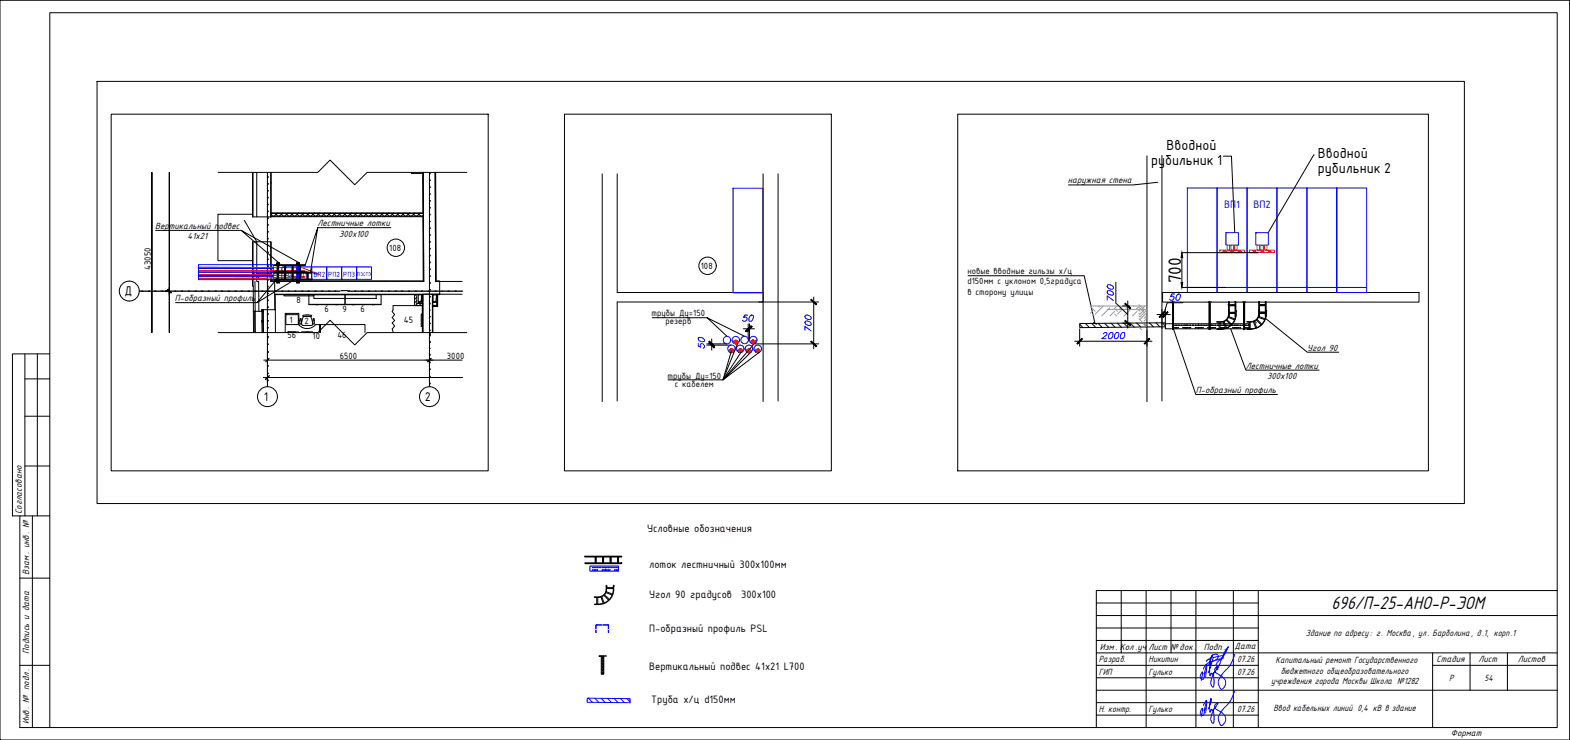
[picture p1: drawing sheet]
<svg xmlns="http://www.w3.org/2000/svg" width="630mm" height="297mm" viewBox="0 0 630 297" stroke-linecap="round" stroke-linejoin="round" font-family="sans-serif">
<defs><g id="words">
<text font-size="8" x="534.3" y="244.5">696/П-25-АНО-Р-ЭОМ</text>
<text font-size="7" x="474" y="113.7" transform="rotate(-90 474 113.7)">700</text>
<g font-size="5.6">
<text x="468.2" y="60.2">Вводной</text>
<text x="528.9" y="63.4">Вводной</text>
<text x="461.9" y="66.2">рубильник 1</text>
<text x="528.9" y="69.4">рубильник 2</text>
</g>
<g font-size="4.9">
<text x="49.9" y="118.4">Д</text>
<text x="105.8" y="160.9">1</text>
<text x="170.5" y="160.9">2</text>
</g>
<g font-size="4.7" fill="#00f">
<text x="491.3" y="83.3">ВП1</text>
<text x="503" y="83.3">ВП2</text>
</g>
<g font-size="4.7">
<text x="259.7" y="213.7">Условные обозначения</text>
<text x="260.5" y="228.1">лоток лестничный 300х100мм</text>
<text x="260.5" y="239.8">Угол 90 градусов</text>
<text x="297.4" y="239.8">300х100</text>
<text x="260.5" y="253.8">П-образный профиль PSL</text>
<text x="260.5" y="269.1">Вертикальный подвес 41х21 L700</text>
<text x="261.4" y="282.2">Труба х/ц d150мм</text>
</g>
<g font-size="4">
<text x="428.5" y="73.5">наружная стена</text>
<text x="62.2" y="92">Вертикальный подвес</text>
<text x="127.5" y="90.9">Лестничные лотки</text>
<text x="136.1" y="95.1">300х100</text>
<text x="75.2" y="96.1">41х21</text>
<text x="70.2" y="120.7">П-образный профиль</text>
<text x="524.6" y="140.9">Угол 90</text>
<text x="500" y="148.1">Лестничные лотки</text>
<text x="508.6" y="152.3">300х100</text>
<text x="479.8" y="157.6">П-образный профиль</text>
<text x="8.7" y="206.3" transform="rotate(-90 8.7 206.3)">Согласовано</text>
<text x="11.7" y="230.8" transform="rotate(-90 11.7 230.8)">Взам. инв . №</text>
<text x="524.1" y="255.4">Здание по адресу: г. Москва , ул. Барболина, д.1, корп.1</text>
<text x="11.7" y="262.4" transform="rotate(-90 11.7 262.4)">Подпись и дата</text>
<text x="441.4" y="260.8">Изм . Кол .уч</text>
<text x="460.9" y="260.8">Лист № док .</text>
<text x="483.1" y="260.8">Подп.</text>
<text x="495.4" y="260.6">Дата</text>
<text x="440.9" y="265.8">Разраб.</text>
<text x="461" y="265.8">Никитин</text>
<text x="496.4" y="265.8">07.26</text>
<text x="511.9" y="266.3">Капитальный ремонт Государственного</text>
<text x="576.5" y="265.8">Стадия</text>
<text x="593.3" y="265.8">Лист</text>
<text x="609.1" y="265.8">Листов</text>
<text x="440.9" y="270.8">ГИП</text>
<text x="461" y="270.8">Гулько</text>
<text x="496.4" y="270.8">07.26</text>
<text x="510.1" y="274.6">учреждения города Москвы Школа №1282</text>
<text x="514" y="270.5">бюджетного общеобразовательного</text>
<text x="581.5" y="273.3">Р</text>
<text x="595.8" y="273.3">54</text>
<text x="440.9" y="285.8">Н. контр.</text>
<text x="461" y="285.8">Гулько</text>
<text x="496.4" y="285.8">07.26</text>
<text x="511" y="285.6">Ввод кабельных линий 0,4 кВ в здание</text>
<text x="11.7" y="290.6" transform="rotate(-90 11.7 290.6)">Инв. № подл.</text>
<text x="582.3" y="295.4">Формат</text>
</g>
<g font-size="3.9">
<text x="388.2" y="109.9">новые вводные гильзы х/ц</text>
<text x="388.2" y="114.1">d150мм с уклоном 0,5градуса</text>
<text x="388.2" y="118.3">в сторону улицы</text>
<text x="261.5" y="126.8">трубы Ду=150</text>
<text x="267.1" y="130.1">резерв</text>
<text x="267.9" y="152">трубы Ду=150</text>
<text x="270.8" y="155.3">с кабелем</text>
</g>
<g font-size="3.5">
<text x="156.2" y="100.6">108</text>
<text x="281.3" y="107.8">108</text>
<text x="60.5" y="108.4" transform="rotate(-90 60.5 108.4)">43050</text>
<text x="119" y="121.4">8</text>
<text x="130.2" y="125.2">6</text>
<text x="137.5" y="125.2">9</text>
<text x="144.7" y="125.2">6</text>
<text x="116.2" y="129.6">1</text>
<text x="122.2" y="129.9">2</text>
<text x="162" y="129.7">45</text>
<text x="115.4" y="135.7">56</text>
<text x="125.4" y="136.1">10</text>
<text x="135.4" y="135.6">46</text>
<text x="136.4" y="144.1">6500</text>
<text x="179.4" y="144.2">3000</text>
</g>
<g font-size="3.3" fill="#00f">
<text x="113.8" y="111.1">РП1</text>
<text x="119.8" y="111.1">ВП1</text>
<text x="125.8" y="111.1">ВП2</text>
<text x="131.7" y="111">РП2</text>
<text x="137.8" y="111.2">РП3</text>
</g>
<text font-size="2.3" fill="#00f" x="143.3" y="110.9">ПЭСПЗ</text>
</g></defs>
<!-- layer: PDF _A-HATCH-WALL -->
<g fill="#f00" stroke="#f00" stroke-width=".4">
<path d="M491.3 100.8h.4z"/>
<path d="M491.4 101h.3z"/>
<path d="M494.4 100.7h.2z"/>
<path d="M494.3 101l.3 .1z"/>
<path d="M494.4 101.1h.2z"/>
<path d="M497.4 100.7h.2z"/>
<path d="M503.4 100.7h.2z"/>
<path d="M503.3 101h.4z"/>
<path d="M503.3 101.1h.3z"/>
<path d="M506.3 100.8h.3z"/>
<path d="M506.3 101h.4z"/>
<path d="M506.3 101h.3z"/>
<path d="M506.4 101.1h.2z"/>
<path d="M509.4 100.7h.2z"/>
<path d="M509.3 100.9h.4z"/>
<path d="M509.3 101h.4z"/>
<path d="M509.4 101.1h.2z"/>
<path d="M303.9 141.5l.2 .1z"/>
<path d="M303.9 141.5h.3z"/>
<path d="M300.4 141.5l.2 .1z"/>
<path d="M300.4 141.5h.3z"/>
<path d="M296.9 141.5h.3z"/>
<path d="M293.3 141.5h.4z"/>
<path d="M302.1 138h.2z"/>
<path d="M302.1 138h.3z"/>
<path d="M295.1 138h.4z"/>
<path d="M491.4 100.7h.2zM491.4 100.7l.3 .1zM491.4 100.7l.3 .1zM491.4 100.8h.3zM491.4 100.8h.3zM491.3 100.8h.4z"/>
<path d="M491.3 100.8l.4 .1zM491.3 100.8l.4 .1zM491.3 100.9h.4zM491.3 100.9h.4z"/>
<path d="M491.3 100.9l.4 .1zM491.3 100.9l.4 .1zM491.3 101h.4zM491.3 101h.4zM491.4 101h.3z"/>
<path d="M491.4 101l.2 .1zM491.4 101h.3z"/>
<path d="M491.4 101l.2 .1zM491.4 101l.2 .1z"/>
<path d="M494.4 100.7h.2zM494.4 100.7h.2zM494.4 100.7h.2z"/>
<path d="M494.4 100.7l.2 .1zM494.4 100.7l.2 .1zM494.3 100.8h.3z"/>
<path d="M494.3 100.8h.4zM494.3 100.8h.4z"/>
<path d="M494.3 100.8h.4zM494.3 100.8h.4zM494.3 100.8h.4zM494.3 100.8l.4 .1z"/>
<path d="M494.3 100.8l.4 .1zM494.3 100.9h.4zM494.3 100.9h.4zM494.3 100.9h.4zM494.3 100.9h.4zM494.3 100.9h.4zM494.3 100.9l.4 .1z"/>
<path d="M494.3 100.9l.4 .1zM494.3 101h.4zM494.3 101h.4z"/>
<path d="M494.3 101h.4zM494.3 101h.4zM494.3 101h.4zM494.3 101h.4zM494.3 101h.3zM494.3 101h.3zM494.3 101l.3 .1z"/>
<path d="M494.4 101.1h.2zM494.4 101.1h.2zM494.4 101.1h.2zM494.4 101.1h.2z"/>
<path d="M497.4 100.7h.2zM497.4 100.7h.2z"/>
<path d="M497.3 100.7h.3zM497.3 100.7l.3 .1zM497.3 100.7l.3 .1zM497.3 100.8h.3z"/>
<path d="M497.3 100.8h.4zM497.3 100.8h.4z"/>
<path d="M497.3 100.8h.4zM497.3 100.8h.4zM497.3 100.8h.4zM497.3 100.8l.4 .1z"/>
<path d="M497.3 100.8l.4 .1zM497.3 100.9h.4zM497.3 100.9h.4zM497.3 100.9h.4zM497.3 100.9h.4zM497.3 100.9h.4zM497.3 100.9l.4 .1z"/>
<path d="M497.3 100.9l.4 .1zM497.3 101h.4zM497.3 101h.4z"/>
<path d="M497.3 101h.4zM497.3 101h.4zM497.3 101h.4zM497.3 101h.4zM497.3 101h.3zM497.3 101h.3zM497.3 101l.3 .1z"/>
<path d="M497.3 101l.3 .1zM497.3 101.1h.3zM497.3 101.1h.3zM497.4 101.1h.2zM497.4 101.1h.2z"/>
<path d="M503.3 100.7h.3zM503.4 100.7h.2zM503.4 100.7h.2zM503.4 100.7h.2z"/>
<path d="M503.3 100.7l.3 .1zM503.3 100.7l.3 .1zM503.3 100.8h.3zM503.3 100.8h.3zM503.3 100.8h.3zM503.3 100.8h.3z"/>
<path d="M503.3 100.8h.4zM503.3 100.8h.4z"/>
<path d="M503.3 100.8l.4 .1zM503.3 100.8l.4 .1zM503.3 100.9h.4zM503.3 100.9h.4zM503.3 100.9h.4zM503.3 100.9h.4zM503.3 100.9h.4zM503.3 100.9l.4 .1z"/>
<path d="M503.3 100.9l.4 .1zM503.3 101h.4zM503.3 101h.4z"/>
<path d="M503.3 101h.3zM503.3 101h.3z"/>
<path d="M503.3 101h.3zM503.3 101h.4z"/>
<path d="M503.3 101h.3zM503.3 101h.3zM503.3 101h.3z"/>
<path d="M503.3 101l.3 .1zM503.3 101.1h.3z"/>
<path d="M503.4 101.1h.2zM503.4 101.1h.2z"/>
<path d="M506.4 100.7h.2zM506.4 100.7h.2z"/>
<path d="M506.3 100.7h.3zM506.3 100.7h.3zM506.3 100.7l.3 .1z"/>
<path d="M506.3 100.7l.3 .1zM506.3 100.8h.3z"/>
<path d="M506.3 100.8h.3zM506.3 100.8h.3z"/>
<path d="M506.3 100.8h.4zM506.3 100.8h.4z"/>
<path d="M506.3 100.8l.4 .1zM506.3 100.8l.4 .1zM506.3 100.9h.4zM506.3 100.9h.4zM506.3 100.9h.4zM506.3 100.9h.4zM506.3 100.9h.4zM506.3 100.9l.4 .1z"/>
<path d="M506.3 100.9l.4 .1zM506.3 101h.4zM506.3 101h.4z"/>
<path d="M506.3 101h.3zM506.3 101h.3z"/>
<path d="M506.3 101h.3zM506.3 101h.4z"/>
<path d="M506.3 101h.3zM506.3 101h.3z"/>
<path d="M506.3 101h.3zM506.3 101l.3 .1zM506.3 101.1h.3zM506.3 101.1h.3z"/>
<path d="M509.4 100.7h.2zM509.4 100.7h.2zM509.4 100.7l.2 .1z"/>
<path d="M509.4 100.7l.2 .1zM509.4 100.8h.3zM509.3 100.8h.4zM509.3 100.8h.4zM509.3 100.8h.4z"/>
<path d="M509.3 100.8h.4zM509.3 100.8h.4zM509.3 100.8l.4 .1z"/>
<path d="M509.3 100.8l.4 .1zM509.3 100.9h.4z"/>
<path d="M509.3 100.9h.4zM509.3 100.9h.4z"/>
<path d="M509.3 100.9h.4zM509.3 100.9h.4zM509.3 100.9l.4 .1z"/>
<path d="M509.3 100.9l.4 .1zM509.3 101h.4z"/>
<path d="M509.3 101h.4zM509.3 101h.4zM509.3 101h.4zM509.3 101h.4zM509.3 101h.4zM509.3 101h.4zM509.3 101h.4zM509.3 101h.3zM509.4 101l.2 .1zM509.4 101l.2 .1zM509.4 101.1h.2zM509.4 101.1h.2z"/>
<path d="M304 140.2h.2zM303.9 140.2h.3zM303.9 140.2h.4zM303.8 140.2h.5zM303.8 140.2h.5zM303.8 140.2h.5zM303.8 140.2l.6 .1zM303.7 140.3h.7zM303.7 140.3h.8zM303.7 140.3h.8zM303.7 140.3l.8 .1zM303.7 140.3l.8 .1zM303.6 140.4h.9zM303.6 140.4h.9zM303.6 140.4h1zM303.5 140.4h1.1zM303.5 140.4l1.1 .1zM303.5 140.4l1.1 .1zM303.5 140.5l1.2 .1zM303.5 140.5l1.2 .1zM303.4 140.6h1.3zM303.4 140.6h1.3zM303.4 140.6l1.3 .1zM303.4 140.6l1.3 .1zM303.4 140.7h1.4zM303.4 140.7h1.4zM303.4 140.7l1.4 .1zM303.4 140.7l1.4 .1zM303.4 140.8l1.4 .1zM303.4 140.8l1.4 .1zM303.4 140.9l1.4 .1zM303.4 140.9l1.4 .1zM303.4 141h1.4zM303.4 141h1.4zM303.4 141h1.4zM303.4 141l1.3 .1zM303.4 141.1h1.3zM303.4 141.1h1.3zM303.4 141.1h1.3zM303.4 141.1l1.3 .1zM303.4 141.2h1.3zM303.4 141.2l1.2 .1zM303.5 141.3h1.1zM303.5 141.3h1.1zM303.5 141.3h1.1zM303.5 141.3l1 .1zM303.6 141.4h.9zM303.6 141.4h.9zM303.6 141.4h.9zM303.6 141.4l.9 .1zM303.7 141.5h.8zM303.7 141.5h.7zM303.7 141.5h.7zM303.7 141.5h.6zM303.8 141.5h.5zM303.8 141.5h.5zM303.8 141.5h.5zM303.8 141.5h.4z"/>
<path d="M300.4 140.2h.3zM300.4 140.2h.3zM300.4 140.2h.3zM300.3 140.2h.4zM300.3 140.2h.5zM300.2 140.2h.6zM300.2 140.2l.7 .1zM300.1 140.3h.8zM300.1 140.3h.8zM300.1 140.3h.8zM300.1 140.3l.8 .1zM300.1 140.3l.8 .1zM300.1 140.4h.9zM300.1 140.4h.9zM300 140.4h1zM300 140.4h1zM300 140.4l1.1 .1zM299.9 140.5h1.2zM299.9 140.5l1.2 .1zM299.9 140.5l1.2 .1zM299.9 140.6h1.3zM299.9 140.6h1.3zM299.8 140.6l1.4 .1zM299.8 140.6l1.4 .1zM299.8 140.7h1.4zM299.8 140.7h1.4zM299.8 140.7l1.4 .1zM299.8 140.7l1.4 .1zM299.8 140.8l1.4 .1zM299.8 140.8l1.4 .1zM299.8 140.9l1.4 .1zM299.8 140.9l1.4 .1zM299.8 141h1.4zM299.8 141h1.4zM299.8 141h1.4zM299.8 141l1.4 .1zM299.8 141.1h1.4zM299.8 141.1h1.4zM299.8 141.1h1.4zM299.8 141.1l1.3 .1zM299.9 141.2h1.2zM299.9 141.2l1.2 .1zM299.9 141.3h1.2zM299.9 141.3h1.1zM300 141.3l1 .1zM300 141.3l1 .1zM300 141.4h1zM300 141.4h.9zM300.1 141.4h.8zM300.1 141.4l.8 .1zM300.1 141.5h.8zM300.1 141.5h.8zM300.1 141.5h.8zM300.1 141.5h.7zM300.2 141.5h.6zM300.2 141.5h.5zM300.3 141.5h.4zM300.3 141.5h.4z"/>
<path d="M296.9 140.1h.2zM296.9 140.1h.3zM296.9 140.1h.3zM296.9 140.1l.4 .1zM296.8 140.2h.5zM296.8 140.2h.5zM296.8 140.2h.5zM296.8 140.2h.6zM296.8 140.2h.6zM296.7 140.2h.7zM296.6 140.2h.8zM296.6 140.2l.9 .1zM296.6 140.2l.9 .1zM296.6 140.3h1zM296.6 140.3h1zM296.5 140.3l1.1 .1zM296.5 140.3l1.1 .1zM296.5 140.4h1.1zM296.5 140.4h1.1zM296.5 140.4l1.1 .1zM296.5 140.4l1.1 .1zM296.4 140.5h1.3zM296.4 140.5h1.3zM296.4 140.5l1.3 .1zM296.4 140.5l1.3 .1zM296.4 140.6l1.3 .1zM296.4 140.6l1.3 .1zM296.4 140.7h1.3zM296.4 140.7h1.3zM296.3 140.7l1.4 .1zM296.3 140.7l1.4 .1zM296.3 140.8l1.4 .1zM296.3 140.8l1.4 .1zM296.3 140.9h1.4zM296.3 140.9h1.4zM296.4 140.9l1.3 .1zM296.4 140.9l1.3 .1zM296.4 141h1.3zM296.4 141h1.3zM296.4 141h1.3zM296.4 141l1.2 .1zM296.4 141.1l1.2 .1zM296.4 141.1l1.2 .1zM296.5 141.2h1.1zM296.5 141.2h1.1zM296.5 141.2h1.1zM296.5 141.2l1.1 .1zM296.5 141.3h1.1zM296.5 141.3h1zM296.6 141.3h.9zM296.6 141.3l.8 .1zM296.6 141.4h.8zM296.6 141.4h.8zM296.7 141.4h.7zM296.7 141.4h.6zM296.8 141.4h.5zM296.8 141.4l.5 .1zM296.8 141.5h.5zM296.8 141.5h.4z"/>
<path d="M296.9 141.5h.2zM296.9 141.5h.2z"/>
<path d="M293.4 140.2h.2zM293.4 140.2h.3zM293.3 140.2h.4zM293.3 140.2h.4zM293.2 140.2h.5zM293.2 140.2h.6zM293.2 140.2h.6zM293.2 140.2h.6zM293.2 140.2h.6zM293.2 140.2l.7 .1zM293.1 140.3h.8zM293.1 140.3h.9zM293.1 140.3h.9zM293 140.3l1 .1zM293 140.3l1 .1zM293 140.4h1zM293 140.4h1zM292.9 140.4h1.2zM292.9 140.4h1.2zM292.9 140.4l1.2 .1zM292.9 140.4l1.2 .1zM292.9 140.5l1.2 .1zM292.9 140.5l1.2 .1zM292.9 140.6l1.3 .1zM292.9 140.6l1.3 .1zM292.8 140.7h1.4zM292.8 140.7h1.4zM292.8 140.7l1.4 .1zM292.8 140.7l1.4 .1zM292.8 140.8h1.4zM292.8 140.8h1.4zM292.8 140.8l1.4 .1zM292.8 140.8l1.4 .1zM292.8 140.9l1.4 .1zM292.8 140.9l1.4 .1zM292.8 141h1.4zM292.8 141h1.4zM292.8 141h1.4zM292.8 141l1.3 .1zM292.9 141.1h1.2zM292.9 141.1l1.2 .1zM292.9 141.2h1.2zM292.9 141.2h1.2zM292.9 141.2h1.2zM292.9 141.2l1.1 .1zM292.9 141.3h1.1zM292.9 141.3h1.1zM293 141.3h1zM293 141.3l1 .1zM293 141.4h1zM293 141.4h.9zM293.1 141.4h.8zM293.1 141.4l.7 .1zM293.2 141.5h.6zM293.2 141.5h.6zM293.2 141.5h.6zM293.2 141.5h.5zM293.2 141.5h.5zM293.2 141.5h.5z"/>
<path d="M293.3 141.5h.3zM293.4 141.5h.2z"/>
<path d="M302.1 136.6h.3zM302.1 136.6h.3zM302.1 136.6h.4zM302 136.6h.5zM302 136.6h.5zM302 136.6h.5zM302 136.6l.6 .1zM301.9 136.7h.7zM301.9 136.7h.7zM301.8 136.7h.8zM301.8 136.7l.9 .1zM301.8 136.7l.9 .1zM301.8 136.8h.9zM301.8 136.8h.9zM301.8 136.8h1zM301.7 136.8h1.1zM301.7 136.8l1.1 .1zM301.7 136.8l1.1 .1zM301.7 136.9l1.2 .1zM301.7 136.9l1.2 .1zM301.6 137h1.3zM301.6 137h1.3zM301.6 137l1.3 .1zM301.6 137l1.3 .1zM301.6 137.1h1.3zM301.6 137.1h1.3zM301.5 137.1l1.4 .1zM301.5 137.1l1.4 .1zM301.5 137.2l1.4 .1zM301.5 137.2l1.4 .1zM301.5 137.3l1.4 .1zM301.5 137.3l1.4 .1zM301.5 137.4h1.4zM301.5 137.4h1.4zM301.5 137.4h1.4zM301.5 137.4l1.4 .1zM301.6 137.5h1.3zM301.6 137.5h1.3zM301.6 137.5h1.3zM301.6 137.5l1.3 .1zM301.6 137.6h1.3zM301.6 137.6l1.2 .1zM301.7 137.7h1.1zM301.7 137.7h1.1zM301.7 137.7h1.1zM301.7 137.7l1 .1zM301.8 137.8h.9zM301.8 137.8h.9zM301.8 137.8h.9zM301.8 137.8l.8 .1zM301.8 137.9h.8zM301.8 137.9h.8zM301.9 137.9h.7zM301.9 137.9h.6zM302 137.9h.5zM302 137.9l.5 .1zM302 138h.5zM302 138h.4z"/>
<path d="M295.2 136.6h.2zM295.2 136.6h.3zM295.1 136.6h.4zM295.1 136.6l.4 .1zM295.1 136.7h.4zM295.1 136.7h.5zM295 136.7h.6zM295 136.7h.7zM294.9 136.7h.8zM294.9 136.7l.8 .1zM294.9 136.7l.8 .1zM294.9 136.8h.8zM294.9 136.8h.8zM294.9 136.8h.9zM294.9 136.8h.9zM294.8 136.8l1.1 .1zM294.8 136.8l1.1 .1zM294.8 136.9h1.1zM294.8 136.9h1.1zM294.7 136.9l1.2 .1zM294.7 136.9l1.2 .1zM294.7 137l1.3 .1zM294.7 137l1.3 .1zM294.6 137.1h1.4zM294.6 137.1h1.4zM294.6 137.1l1.4 .1zM294.6 137.1l1.4 .1zM294.6 137.2l1.4 .1zM294.6 137.2l1.4 .1zM294.6 137.3h1.4zM294.6 137.3h1.4zM294.6 137.3l1.4 .1zM294.6 137.3l1.4 .1zM294.6 137.4h1.4zM294.6 137.4h1.4zM294.6 137.4h1.4zM294.6 137.4l1.4 .1zM294.6 137.5l1.4 .1zM294.6 137.5l1.4 .1zM294.6 137.6h1.4zM294.6 137.6l1.3 .1zM294.7 137.7h1.2zM294.7 137.7h1.2zM294.7 137.7h1.2zM294.7 137.7h1.2zM294.8 137.7h1.1zM294.8 137.7l1 .1zM294.8 137.8h1zM294.8 137.8l.9 .1zM294.9 137.9h.8zM294.9 137.9h.8zM294.9 137.9h.8zM294.9 137.9h.8zM294.9 137.9h.8zM294.9 137.9l.7 .1zM295 138h.6zM295 138h.5zM295.1 138h.4zM295.1 138h.4z"/>
<path d="M295.1 138h.3zM295.2 138h.2z"/>
</g>
<path d="M474 113.4h.6l-.3 2zM474.3 101.4l.3 2h-.6z" fill="#000" stroke="#000" stroke-width=".4"/>
<path d="M103 69.2v17.9h5.6v-17.9M169.8 69.2l.3 43.8-61.5-.1v-15.8h-5.6M103 97.1v15.9h.8l.1 12h1.2M174.7 87l-.1-17.8 .2 43.8h1.6v5.1h-66.2l.1 6.2h-4.6M174.8 100v12.8M105.1 124.3h.1M169.7 133.5v-15.4h3.8v15.4" fill="none" stroke="#000" stroke-width=".4"/>
<path d="M108.8 85.7h61.1M108.8 86.7h61.1M108.6 109.8l-4.8 .1M110.2 113v5.1M175.5 118.3v4.6h-1.8" fill="none" stroke="#000" stroke-width=".4"/>
<path d="M98 88.4l5 8.7M176.4 113h9.1M176.4 118.1h9.1" fill="none" stroke="#000" stroke-width=".4"/>
<g fill="none" stroke="#000" stroke-width=".4">
<path d="M108.8 86.1l.6 .6M109.2 85.5l-.4 .3M110.5 85.7l1 1M111.3 85.5l-1.5 1.5M112.6 85.7l1.1 1M113.4 85.5l-1.5 1.5M114.8 85.7l1 1M115.6 85.5l-1.6 1.5M116.9 85.7l1 1M117.7 85.5l-1.5 1.5M119 85.7l1 1M119.8 85.5l-1.5 1.5"/>
<path d="M121.2 85.7l1 1M121.9 85.5l-1.5 1.5M123.3 85.7l1 1M124 85.5l-1.4 1.5M125.4 85.7l1 1M126.2 85.5l-1.5 1.5M127.5 85.7l1 1M128.3 85.5l-1.5 1.5M129.6 85.7l1 1M130.4 85.5l-1.5 1.5M131.8 85.7l1 1M132.5 85.5l-1.5 1.5"/>
<path d="M133.9 85.7l1 1M134.7 85.5l-1.6 1.5M136 85.7l1 1M136.8 85.5l-1.5 1.5M138.1 85.7l1 1M138.9 85.5l-1.5 1.5M140.3 85.7l1 1M141 85.5l-1.5 1.5M142.4 85.7l1 1M143.1 85.5l-1.5 1.5M144.5 85.7l1 1M145.2 85.5l-1.4 1.5"/>
<path d="M146.6 85.7l1 1M147.4 85.5l-1.5 1.5M148.8 85.7l.9 1M149.5 85.5l-1.5 1.5M150.9 85.7l.9 1M151.6 85.5l-1.5 1.5M153 85.7l1 1M153.8 85.5l-1.6 1.5M155.1 85.7l1 1M155.9 85.5l-1.6 1.5M157.2 85.7l1 1M158 85.5l-1.5 1.5"/>
<path d="M159.3 85.7l1.1 1M160.1 85.5l-1.5 1.5M161.5 85.7l1 1M162.2 85.5l-1.5 1.5M163.6 85.7l1 1M164.3 85.5l-1.4 1.5M165.7 85.7l1 1M166.5 85.5l-1.5 1.5M167.9 85.7l.9 1M168.6 85.5l-1.5 1.5M169.9 86.3l-.7 .7M166.9 118.3l-.5 .5"/>
<path d="M167.3 119.3l-.9 .9M175.6 118.7l-.1 .1M110.5 124.3v9.2M167.3 120.7l-.9 .9M167.6 121.8l-.9 .9M169 121.8l-.9 .9M175.6 120.8l-.1 .1M175.6 123h.1"/>
</g>
<g fill="none" stroke="#000" stroke-width=".4">
<path d="M101.3 69.2v17.8M101.6 69.2v17.9M108.8 69.2v4.3h-.2h.2v13.6h-.2M169.6 69.2l.1 16.2h.2M169.8 69.2l.1 16.3h-61.1M174.8 69.2l.2 43.6h-.2M101.3 87.1h1.7M101.6 97.1v17.8M103 97.1h-1.7v17.8M108.6 97.1h.2v15.7M169.7 87.1h.2l.2 25.9h-.3zM169.9 85.5v1.5h-61.1"/>
<path d="M174.7 87.1l.1 12.9M101.6 110.2h2.2v1.5h-2.5M101.6 109.9h.7M101.6 111.7h.7M101.6 114.9l.1 10.1h2.2M102.3 113l.1 12M103 109.8l.8 .1M108.6 109.8h.2M108.8 112.9v-.2l61 .1v.2M108.8 113h1.4M110.4 118.1l-.2 .2M166.4 118.3l-.1 4.4h3.2v-.9h-2.3l.1-3.5"/>
<path d="M169.7 118.1l-59.3 .2 .1 6h-.2M173.5 118.1l.2 15.4M173.7 118.1l2.7 .2zM174.8 113v-.2h1.6v.2M175.3 118.3h.3v4.7h-1.9v-.4h1.6zM102.2 125h.1M169.5 133.5v-15.2h.2v15.2"/>
</g>
<path d="M169.3 118.3l-.3 2.6-1.1 .4h1.4v-3h-1.4v3M173.7 121.4l1.2-.4 .4-2.7h-1.6v3.1h1.6" fill="none" stroke="#000" stroke-width=".4"/>
<path d="M101.3 86h-13.8v18.6h13.8M173.7 123h.1" fill="none" stroke="#000" stroke-width=".4"/>
<path d="M102.2 111.7h.1M101.7 125v8.5M102.2 133.5v-8.5h.2v8.5" fill="none" stroke="#000" stroke-width=".4"/>
<path d="M105.1 124.3h.6v.8h-.6zM105.1 124.5h.6M105.1 128.7h.6v.6l-.6 .1zM105.4 129.3l.1 4.2M105.4 125.1v3.6" fill="none" stroke="#000" stroke-width=".4"/>
<path d="M105.2 133.5l-.1-9.2h.6v9.2" fill="none" stroke="#000" stroke-width=".4"/>
<g fill="none" stroke="#000" stroke-width=".4">
<path d="M107.3 79.4h.1M107.3 79.2h.1M107.3 76.7h.1M107.3 76.4h.1M107.3 73.9h.1M107.3 73.7h.1M107.3 71.2h.1M107.3 70.9h.1M107.3 69.2v64.2M172.3 78h.1M172.3 77.8h.1M172.3 75.3h.1"/>
<path d="M172.3 75h.1M172.3 72.5h.1M172.3 72.2h.1M172.3 69.8h.1M172.3 69.5h.1M172.3 69.3v19.4M107.3 98.7h.1M107.3 98.4h.1M107.3 95.9h.1M107.3 95.7h.1M107.3 93.2h.1M107.3 92.9h.1"/>
<path d="M107.3 90.4h.1M107.3 90.2h.1M107.3 87.7h.1M107.3 87.4h.1M107.3 84.9h.1M107.3 84.7h.1M107.3 82.2h.1M107.3 81.9h.1M172.3 100h.1M172.3 99.7h.1M172.3 97.2h.1M172.3 97h.1"/>
<path d="M172.3 94.5h.1M172.3 94.2h.1M172.3 91.7h.1M172.3 91.5h.1M172.3 89h.1M172.3 88.8v.1M172.3 86.3h.1M172.3 86h.1M172.3 83.5h.1M172.3 83.3h.1M172.3 80.8h.1M172.3 80.5h.1"/>
<path d="M172.3 89v66.3M55.8 116.9h80.7M56.7 116.9h.1M57 116.9h.1M59.5 116.9h.1M59.7 116.9h.1M62 116.9h.1M62.2 116.9h.1M64.7 116.9h.1M65 116.9h.1M67.5 116.9h.1M67.7 116.9h.1"/>
<path d="M70 116.9h.1M70.2 116.9h.1M72.7 116.9h.1M73 116.9h.1M75.5 116.9h.1M75.7 116.9h.1M78.2 116.9h.1M78.5 116.9h.1M80.7 116.9h.1M81 116.9h.1M83.5 116.9h.1M83.7 116.9h.1"/>
<path d="M86.2 116.9h.1M86.5 116.9h.1M88.7 116.9h.1M89 116.9h.1M91.5 116.9h.1M91.7 116.9h.1M94.2 116.9h.1M94.5 116.9h.1M96.7 116.9h.1M97 116.9h.1M99.5 116.9h.1M99.7 116.9h.1"/>
<path d="M102.2 116.9h.1M102.5 116.9h.1M105 116.9h.1M105.2 116.9h.1M107.3 117.9h.1M107.3 117.7h.1M107.3 115.2h.1M107.3 114.9h.1M107.3 112.4h.1M107.3 112.2h.1M107.3 109.7h.1M107.3 109.4h.1"/>
<path d="M107.3 106.9h.1M107.3 106.7h.1M107.3 104.2h.1M107.3 103.9h.1M107.3 101.4h.1M107.3 101.2h.1M107.5 116.9h.1M107.7 116.9h.1M110.2 116.9h.1M110.5 116.9h.1M113 116.9h.1M113.2 116.9h.1"/>
<path d="M115.5 116.9h.1M115.7 116.9h.1M118.2 116.9h.1M118.5 116.9h.1M121 116.9h.1M121.2 116.9h.1M123.5 116.9h.1M123.7 116.9h.1M126.2 116.9h.1M126.5 116.9h.1M129 116.9h.1M129.2 116.9h.1"/>
<path d="M131.7 116.9h.1M132 116.9h.1M134.2 116.9h.1M134.5 116.9h.1M136.8 116.7h2.7M137 116.7h.1M137.2 116.7h.1M139.5 116.9h46M139.7 116.9h.1M140 116.9h.1M142.2 116.9h.1M142.5 116.9h.1"/>
<path d="M145 116.9h.1M145.2 116.9h.1M147.7 116.9h.1M148 116.9h.1M150.5 116.9h.1M153 116.9h.1M153.2 116.9h.1M155.7 116.9h.1M156 116.9h.1M158.5 116.9h.1M158.7 116.9h.1M161 116.9h.1"/>
<path d="M161.2 116.9h.1M163.7 116.9h.1M164 116.9h.1M166.5 116.9h.1M166.8 116.9h.1M169 116.9h.1M169.2 116.9h.1M171.7 116.9h.1M172 116.9h.1M172.3 119.2h.1M172.3 119h.1M172.3 116.5h.1"/>
<path d="M172.3 116.2h.1M172.3 113.7h.1M172.3 113.5h.1M172.3 111h.1M172.3 110.7h.1M172.3 108.2h.1M172.3 108h.1M172.3 105.5h.1M172.3 105.2h.1M172.3 102.7h.1M172.3 102.5h.1M174.5 116.9h.1"/>
<path d="M174.8 116.9h.1M177.2 116.9h.1M179.7 116.9h.1M180 116.9h.1M182.5 116.9h.1M182.8 116.9h.1M185.3 116.9h.1M107.3 133.5h.1M107.3 131.7h.1M107.3 131.4h.1M107.3 128.9h.1M107.3 128.7h.1"/>
<path d="M107.3 126.2h.1M107.3 125.9h.1M107.3 123.4h.1M107.3 123.2h.1M107.3 120.7h.1M107.3 120.4h.1M107.3 138.3h.1M107.3 138h.1M107.3 135.5h.1M107.3 135.3h.1M107.3 135h.1M107.3 133.5v21.8"/>
<path d="M172.3 132.7h.1M172.3 132.5h.1M172.3 130h.1M172.3 129.7h.1M172.3 127.2h.1M172.3 127h.1M172.3 124.5h.1M172.3 122h.1M172.3 121.7h.1M172.3 139.8h.1M172.3 137.5h.1M172.3 137.3h.1"/>
<path d="M172.3 137h.1M172.3 134.8h.1M172.3 134.6h.1M172.3 134.3h.1M172.3 134.1h.1M172.3 133.8h.1M172.3 133.5h.1M107.3 152.8h.1M107.3 152.5h.1M107.3 150h.1M107.3 149.8h.1M107.3 147h.1"/>
<path d="M107.3 146.8h.1M107.3 144.3h.1M107.3 144h.1M107.3 141.5h.1M107.3 141.3h.1M107.3 141h.1M172.3 154.1h.1M172.3 153.8h.1M172.3 151.3h.1M172.3 151.1h.1M172.3 148.3h.1M172.3 148.1h.1"/>
<path d="M172.3 145.6h.1M172.3 145.3h.1M172.3 142.6h.1M172.3 142.3h.1"/>
<circle cx="51.9" cy="116.8" r="4"/>
<circle cx="107.3" cy="159.2" r="4"/>
<circle cx="172.4" cy="159.2" r="4"/>
</g>
<path d="M61 69.2v64.3v-64.3M67.9 69.2v49.1v-49.1M66.5 116.9h.9h-.9M67.9 133.5v-18.2v18.2M105.8 151.5h79.7h-79.7M105.8 144.6h79.7M107.3 153.1v-1.1v1.1M107.3 145.1v.9M172.3 146v-.9v.9" fill="none" stroke="#000" stroke-width=".4"/>
<!-- layer: PDF _0 -->
<path d="M384.3 45.8h188.9v143.2h-188.9zM87.5 69.2h40.1l4.9-5 9.9 10 4.9-5h40M67.2 116.1l1.5 1.4-1.5-1.4M68.7 117.5l-1.5-1.4 1.5 1.4M87.5 133.5h40.1l4.9-4.9 9.9 9.9 4.9-5h40M106.6 152.3l1.4-1.4-1.4 1.4M108 143.8l-1.4 1.4M173 143.8l-1.4 1.4" fill="none" stroke="#000" stroke-width=".4"/>
<g fill="none" stroke="#000" stroke-width=".4">
<path d="M165.1 69.2v.4h4.5v-.4M165.6 69.2v.4M114 118.3h11.9v.5h-11.9zM124 118.3h14.5v4h-14.5zM125.9 118.3h25.1v1.5h-25.1zM138.5 118.3h14.5v4h-14.5zM114.7 126.3h5v4h-5zM115.5 133.3h4.4v.2M115.5 133.5v-.2h3.2v.2M119.9 130.4v-4.6h-5.4v7.7M120.3 128.5l.6 .1-.2 1.5-.4-.1zM120.4 128v.5"/>
<path d="M120.5 128h.3v.5M121 133.5v-.3h4.5v.3M121.6 127h3.2M121.6 126.6h3.2M121.7 126.5v.5M121.8 127.1l-.6 1.4-.2 1.6M121.8 127.1h2.9l.7 3M122.7 133.5h1.1M122.9 133.3v.2M124 122.2h29M124.9 126.5v.5M125.5 130.1l-.5 .5h-3.5l-.4-.5"/>
<path d="M125.6 128.6v1.4M125.6 130h.6M125.6 128.5h.6M125.7 128.5l.2-.6 .1 .6M126.2 128.6v1.4M126.7 130.3h1.7v3.2v-3.2M126.7 130.3a4.4 4.4 0 0 1-6.8 .1M127 122.3h.1M127.6 122.3h.1M128.4 133.5v-3.2h18.1v3.2M130.9 122.3h.1M131.6 122.3h.1"/>
<path d="M135 122.3h.1M135.7 122.3h.1M141.5 122.3h.1M142.2 122.3h.1M145.5 122.3h.1M146.1 122.3h.1M149.5 122.3h.1M150.2 122.3h.1M157.7 133.5l-.3-1.5 1-1.1-1-1.3 1-.9-1-1.2 1-1.2-1-1.2 .3-.7v-1.7h11.8v10.8M169 126.1h.5v4.9h-.5z"/>
</g>
<g fill="none" stroke="#f00" stroke-width=".4">
<path d="M79.6 107.2l41.7 .3 7.1 2.7-7.1-1.6-41.7 .1M79.6 110.2h26.4l16.3 1-16.3 .5h-26.4"/>
<circle cx="491.5" cy="100.9" r=".19"/>
<circle cx="494.5" cy="100.9" r=".19"/>
<circle cx="497.5" cy="100.9" r=".19"/>
<circle cx="503.5" cy="100.9" r=".19"/>
<circle cx="506.5" cy="100.9" r=".19"/>
<circle cx="509.5" cy="100.9" r=".19"/>
<circle cx="295.4" cy="137.3" r=".7"/>
<circle cx="302.3" cy="137.3" r=".7"/>
<circle cx="293.6" cy="140.8" r=".7"/>
<circle cx="297.1" cy="140.7" r=".7"/>
<circle cx="300.6" cy="140.8" r=".7"/>
<circle cx="304.1" cy="140.8" r=".7"/>
</g>
<g fill="none" stroke="#00f" stroke-width=".4">
<path d="M79.6 109.2h30v1.6h-30h30v1.5h-30zM79.6 106.2h30v1.6h-30h30v1.4h-30z"/>
<circle cx="291.7" cy="136.5" r="1.5"/>
<circle cx="295.3" cy="136.5" r="1.5"/>
<circle cx="298.8" cy="136.5" r="1.5"/>
<circle cx="302.3" cy="136.5" r="1.5"/>
<circle cx="293.6" cy="140" r="1.5"/>
<circle cx="297.1" cy="140" r="1.5"/>
<circle cx="300.6" cy="140" r="1.5"/>
<circle cx="304.1" cy="140" r="1.5"/>
</g>
<path d="M294.2 75.6h12v41.9h-12zM476.5 75.5h11.9v41.9h-11.9zM488.4 75.5h12.1v41.9h-12.1zM500.5 75.5h11.9v41.9h-11.9zM512.4 75.5h12.1v41.9h-12.1zM524.5 75.5h11.9v41.9h-11.9zM536.4 75.5h12.1v41.9h-12.1zM492 93.4h5v5h-5zM504 93.4h5v5h-5zM476.5 115.4h72" fill="none" stroke="#00f" stroke-width=".4"/>
<path d="M492.5 98.4h1v2h-1zM494 98.4h1v2h-1zM495.5 98.4h1v2h-1zM504.5 98.4h1v2h-1zM506 98.4h1v2h-1zM507.5 98.4h1v2h-1zM489.5 100.4h10v1h-10zM501.5 100.4h10v1h-10z" fill="none" stroke="#f26722" stroke-width=".4"/>
<!-- layer: PDF _A-HATCH-WALL -->
<g fill="none" stroke="#f00" stroke-width=".4">
<path d="M494.5 100.7h.1M494.6 100.7h-.2h.2M494.6 101.1h-.2h.2M494.6 100.8h-.3h.3M494.7 100.9h-.4h.4M494.7 101h-.4h.4M497.5 100.7h.1M497.6 100.7h-.2h.2M497.6 100.8h-.3h.3M497.7 100.9h-.4h.4M497.7 101h-.4h.4M503.6 100.7h-.2h.2"/>
<path d="M503.6 101.1h-.2h.2M503.6 100.8h-.3h.3M503.6 101h-.3h.3M503.7 100.9h-.4h.4M506.6 100.7h-.2h.2M506.6 101.1h-.3h.3M506.6 100.8h-.3h.3M506.6 101h-.3h.3M506.7 100.9h-.4h.4M506.7 101h-.4h.4M509.5 100.7h.1M509.6 100.7h.1"/>
<path d="M509.6 101.1h-.2h.2M509.7 100.8h-.4h.4M509.7 101h-.4h.4M509.7 100.9h-.4h.4"/>
</g>
<path d="M247.7 117.4h58.5v3.8h-58.5M466.6 117.4h102.9v3.9h-102.9z" fill="none" stroke="#000" stroke-width=".4"/>
<path d="M474.3 115.4h17.7M474.3 101.4h30.7M474.3 103.4v10" fill="none" stroke="#000" stroke-width=".4"/>
<path d="M491 62.7h3.2l1.3 30.7M527.4 62.2l-18.4 31.1" fill="none" stroke="#000" stroke-width=".4"/>
<g fill="none" stroke="#000" stroke-width=".4">
<circle cx="158.9" cy="99.4" r="3.5"/>
<circle cx="284" cy="106.7" r="3.5"/>
</g>
<!-- layer: 0 -->
<g fill="none" stroke="#000" stroke-width=".4">
<path d="M38.9 32.7h548.8v169.4h-548.8zM44.6 45.8h151.3v143.2h-151.3zM226.5 45.8h107.1v143.2h-107.1zM241.7 69.8v91.4M247.7 69.8v47.6M306.2 69.8v91.4M312.3 69.8v91.2M460.3 62.6v98.6M466.3 62.4v98.6M109.9 106.2h12.5v.4h-12.5zM109.9 108.9h12.5v.3h-12.5zM109.9 109.3h15.2v.4h-15.2z"/>
<path d="M109.9 112h15.2v.3h-15.2zM111 105.6v.9M111 113.4h1.2M111 105.6l1.2-.1v1h-1.2M111.1 113.4h.1M111.1 112.6h.2M111.2 105.6h.1M111.1 112.4l-.1 1M111.2 113.4h.1M111.2 113.3h.1M111.2 106.5v2.4M111.2 106.1h.1"/>
<path d="M111.2 106h.1M111.2 106v.1M111.2 113h.1M111.2 109.7v2.3M111.3 106v.1M111.3 113.4h.1M111.3 107.8l.1-.2 .1 .2M111.3 108.3l.1-.2 .1 .2M111.3 108.8l.1-.2 .1 .2M111.3 110.7l.1 .2 .1-.2M111.3 109.9l.1-.2 .1 .2M111.4 112.9v.2"/>
<path d="M111.4 107.8h.1M111.4 108.3h.1M111.4 108.8h.1M111.4 110.7h.1M111.4 109.9h.1M111.4 107.1v.2zM111.4 106.6v.2zM111.4 111.2v.2zM111.4 111.7v.3zM111.4 110.2v.3zM111.4 106v.2M111.4 112.9h.1"/>
<path d="M111.4 113.1h.1M111.4 106h.4M111.4 106.2h.1M111.4 113.1h.4M111.5 106.2h.1M111.5 112.9h.1M111.5 112.9l-.1 .2M111.6 106.6v2.3M111.6 109.7v2.3M111.8 106.2h.1M111.7 112.9h.1M111.8 106h.1"/>
<path d="M111.8 106l-.3 .2M111.8 113.1h.1M111.8 112.9h.1M111.8 112.9v.2M111.8 106v.2M111.9 112.6h.1M111.9 113.4h.2M112 106.4h.1M112 113.3h.1M112 112.5h.1M112 112.6h.1M112 106h.1"/>
<path d="M112 106.1h.1M112 106v.1M112.1 113h.1M112.1 105.6h.1M112.1 112.4l-1 .2 .2-.1M112.1 106v.1M112.1 112.6h.1M112.1 112.4l.1 .1M112.2 112.6v.8M114.2 106.6v2.3M114.2 109.7v2.3M114.3 107.8h.2"/>
<path d="M114.3 108.3h.2M114.3 108.8h.2M114.3 110.7h.2M114.3 109.9h.2M114.3 107.8l.1-.2 .1 .2M114.3 108.3l.1-.2 .1 .2M114.3 108.8l.1-.2 .1 .2M114.3 110.7l.1 .2 .1-.2M114.3 109.9l.1-.2 .1 .2M114.4 107.1v.2zM114.4 106.6v.2zM114.4 111.2v.2z"/>
<path d="M114.4 111.7v.3zM114.4 110.2v.3zM114.6 106.6v2.3M114.6 109.7v2.3M117.2 106.6v2.3M117.2 109.7v2.3M117.3 107.8l.1-.2 .1 .2M117.3 108.3l.1-.2 .1 .2M117.3 108.8l.1-.2 .1 .2M117.3 110.7l.1 .2 .1-.2M117.3 109.9l.1-.2 .1 .2M117.3 107.8h.2"/>
<path d="M117.3 108.3h.2M117.3 108.8h.2M117.3 110.7h.2M117.3 109.9h.2M117.4 107.1v.2zM117.4 106.6v.2zM117.4 111.2v.2zM117.4 111.7v.3zM117.4 110.2v.3zM117.6 106.6v2.3M117.6 109.7v2.3M119 113.4l.1 .2"/>
<path d="M119 105.6v.9M119 105.6h1.2v3.3M119 106.5h1.2M119.1 112.4h1.1v1M119.1 112.6h.2M119.1 112.9v.2M119.1 113.4h.1M119.2 105.6h.1M119.1 112.5v.1M119.1 112.4l-.1 1M119.2 112.9h.1M119.2 106.4h.1"/>
<path d="M119.2 106.1h.1M119.2 106h.1M119.2 106v.1M119.3 113.3h.1M119.3 112.9l-.1 .1M119.3 106v.1M119.3 113.4h.1M119.3 112.5l-.2 .1M119.4 106v.2M119.4 112.9v.2M119.4 106h.1M119.4 106.2h.1"/>
<path d="M119.4 106l.1 .2M119.4 112.9h.1M119.4 113.1h.1M119.4 106h.4M119.4 113.1h.4M119.5 106.2h.1M119.5 112.9h.1M119.5 112.9h.2M119.7 106.2h.1M119.7 112.9h.1M119.8 106.2h.1M119.8 106h.1"/>
<path d="M119.8 113.1h.1M119.8 112.9h.1M119.8 106v.2M119.8 112.9v.2M119.9 112.5h.2M119.9 112.6h.2M119.9 112.9h.2M119.9 113.4h.2M119.9 112.6h.1M120 106.4h.1M120 113.3v.1M120 106h.1"/>
<path d="M120 106.1h.1M120 106v.1M120.1 105.6h.1M120.1 106v.1M120.1 112.6h.1M120.1 113.3l-.2 .1M120.2 109.7v2.3M120.2 113.4l-1.1 .2M120.4 110.7l.1 .2M120.4 107.8h.1M120.4 108.3h.1M120.4 108.8h.1"/>
<path d="M120.4 110.7h.1M120.4 109.9h.1M120.5 107.6l-.1 .2M120.5 108.1l-.1 .2M120.5 108.6l-.1 .2M120.5 107.1v.2M120.5 106.6v.2M120.5 111.2v.2M120.5 111.7v.2M120.5 110.2v.2M120.5 109.7l-.1 .2M120.6 106.6v2.3"/>
<path d="M120.6 109.7v2.3M123.2 109.7v2.3M123.4 110.7h.1M123.4 109.9h.1M123.4 110.7l.1 .2M123.5 111.2v.2M123.5 111.7v.2M123.5 110.2v.2M123.5 109.7l-.1 .2M123.6 109.7v2.3M326.6 119.2v20.8M447.8 113.3v8.4l4.8 4.6"/>
<path d="M247.7 121.2v39.8M283.6 138.5h9.6M283.6 138h8.1M285.6 136v2M285.6 138.5v2M298.3 132h2M300.3 130v6.2M300.8 130v6.2M300.8 132h2M302.9 138h25.6M304.5 121.2h24M431.3 137h31"/>
<path d="M433.3 132v7M450.6 122.8h2.7M450.6 129.7h2.7M452.6 120.8v10.9M464.3 126.3h5.3M467.7 124.3v7.6M470.2 121.2l1.1 .1zM470.5 121.3v11h.5v-11M470.6 121.3v11M470.7 122.4h.1M470.7 122.5l.1 .1M470.7 122.9h.1"/>
<path d="M470.7 123l.1 .1M470.7 123.5h.1M470.7 123.5l.1 .1M470.7 125.4h.1M470.7 125.5l.1 .1M470.7 125.9h.1M470.7 126l.1 .1M470.7 126.5h.1M470.7 126.5l.1 .1M470.7 129h.1M470.7 129l.1 .1M470.7 129.5h.1"/>
<path d="M470.7 129.5l.1 .1M470.8 121.5v.1M470.8 121.9v.2M470.8 124v.1M470.8 124.4v.2M470.8 124.9v.2M470.8 126.9v.2M470.8 127.4v.2M470.8 127.9v.2M470.8 128.4v.2M470.8 129.9v.2M470.8 130.4v.2"/>
<path d="M470.8 130.9v.2M470.8 131.5v.1M470.8 132v.1M470.9 121.3v11M474.7 121.5h-6.3l-1.4 4.8M484.8 121.2l1.2 .1zM485.2 121.3v11h.4v-11M485.3 121.3v11M485.4 122.4h.1M485.4 122.5l.1 .1M485.4 122.9h.1M485.4 123l.1 .1"/>
<path d="M485.4 123.5h.1M485.4 123.5l.1 .1M485.4 125.4h.1M485.4 125.5l.1 .1M485.4 125.9h.1M485.4 126l.1 .1M485.4 126.5h.1M485.4 126.5l.1 .1M485.4 129h.1M485.4 129l.1 .1M485.4 129.5h.1M485.4 129.5l.1 .1"/>
<path d="M485.5 121.5v.1M485.5 121.9v.2M485.5 124v.1M485.5 124.4v.2M485.5 124.9v.2M485.5 126.9v.2M485.5 127.4v.2M485.5 127.9v.2M485.5 128.4v.2M485.5 129.9v.2M485.5 130.4v.2M485.5 130.9v.2"/>
<path d="M485.5 131.5v.1M485.5 132v.1M485.5 121.3v11M488.7 132.1h.1M488.7 129.2h.1M489.2 129.3v2.8M489.6 129.3v2.8M490.9 129.2l.9 2.6M491.2 129.1l1 2.5M492.1 128.5l1.9 2M492.3 128.3l2 1.9M492.9 127.4l2.5 1"/>
<path d="M493 126.2l-.6 1.8-1.1 .8-1.3 .3M493 121.1h.4v6.1h-.4zM493 126.2v-1.7l.1 1.7M493 127.1l2.6 .9M493.1 124.8h.1M493.1 125.4h2.8M493.1 125.8h2.8M493.2 126.2a3.2 3.2 0 0 1-3.2 3.1h-1.7l1.7-.1M493.4 122.4h2.2M493.4 122.8h2.2M493.4 125.8h2.2M493.6 122.5h-.2l.2 .1"/>
<path d="M493.6 125.5h-.2l.2 .1M493.6 122.5v.1M493.6 125.5v.1M493.9 122.5h.3zM493.9 125.5h.3zM494.4 122.5h.3zM494.4 125.5h.3zM494.9 122.5h.3zM494.9 125.5h.3zM495.4 122.5h.3zM495.4 125.5h.3zM495.6 121.1h.4v6.1h-.4z"/>
<path d="M495.9 126.2a6.2 6.2 0 0 1-7.6 5.9 6.2 6.2 0 0 0 7.8-5.9M495.9 126.2v-1.7l.1 1.7M495.9 124.8h.1M498.7 121.2l1.2 .1zM499.1 121.3v11h.4v-11M499.2 121.3v11M499.2 122.4h.2M499.2 122.5l.1 .2v-.2M499.2 122.9h.2M499.2 123l.1 .2v-.2M499.2 123.5h.2M499.2 123.5l.1 .2v-.2"/>
<path d="M499.2 125.4h.2M499.2 125.5l.1 .2v-.2M499.2 125.9h.2M499.2 126l.1 .2v-.2M499.2 126.5h.2M499.2 126.5l.1 .2v-.2M499.2 129h.2M499.2 129l.1 .2v-.2M499.2 129.5h.2M499.2 129.5h.1M499.3 121.4v.3zM499.3 121.9v.3z"/>
<path d="M499.3 123.9v.3zM499.3 124.4v.3zM499.3 124.9v.3zM499.3 126.9v.3zM499.3 127.4v.3zM499.3 127.9v.3zM499.3 128.4v.3zM499.3 129.9v.3zM499.3 130.4v.3zM499.3 130.9v.3zM499.3 131.4v.3zM499.3 131.9v.3z"/>
<path d="M499.4 121.3v11M500.8 132.1h.1M500.8 129.2h.1M501.4 129.3v2.7M501.7 129.3v2.7M502.1 129.1l1.3-.3 1.1-.9a4.4 4.4 0 0 0 .6-3.5h.1a3.8 3.8 0 0 1-1.8 4.6l-3 .3 1.7-.2M503 129.1l.9 2.6M503.4 129l.9 2.6M504.2 128.5l1.9 1.9M504.5 128.2l1.9 1.9M505 127.4l2.6 .9M505.1 121h.4v6.2h-.4z"/>
<path d="M505.1 127l2.6 1M505.2 124.8h.1M505.2 125.8h2.8M505.2 125.3h2.8M505.5 122.3h2.3M505.5 122.7h2.3M505.6 122.4h.1M505.6 125.4h.1M506.1 122.4h.1M506.1 125.4h.1M506.5 122.4l.2 .1M506.5 125.4l.2 .1"/>
<path d="M506.7 122.4v.1M506.7 125.4v.1M507 122.4l.2 .1M507 125.4l.2 .1M507.2 122.4v.1M507.2 125.4v.1M507.6 122.4l.1 .1M507.6 125.4l.1 .1M507.7 122.4v.1M507.7 125.4v.1M507.8 121h.3v6.2h-.3zM508 124.4a6.2 6.2 0 0 1-7.6 7.6 6.4 6.4 0 0 0 7.6-7.6z"/>
<path d="M508.1 124.8h.1M234.7 225.9h14.8v.4h-14.8zM234.7 223.3h14.8v.3h-14.8zM238.8 223.6v2.3M238.9 239.7h.1M239 224.7h.1M239 224.1v.3zM239 223.6v.3zM239 225.1v.3zM239 225.6v.3zM239.2 223.6v2.3M239.5 239.8v2.7"/>
<path d="M239.9 239.8v2.7M241.2 239.7l.9 2.5M241.5 239.6l.9 2.5M241.8 223.6v2.3M242 224.7h.1M242 224.1v.3zM242 223.6v.3zM242 225.1v.3zM242 225.6v.3zM242.2 223.6v2.3M242.4 239l1.9 1.9M242.6 238.7l2 2"/>
<path d="M243.2 237.9l2.5 .9M243.2 236.6v-1.7l.2 1.7M243.2 236.6l-.6 1.9-1 .8-1.3 .3M243.3 237.5l2.5 1M243.3 235.3h.1M243.4 235.9h2.7M243.4 236.2h2.7M243.4 236.6a3.2 3.2 0 0 1-3.1 3.2h-1.8l1.7-.2M244.8 223.6v2.3M245 224.7h.1M245 224.1v.3zM245 223.6v.3z"/>
<path d="M245 225.1v.3zM245 225.6v.3zM245.2 223.6v2.3M246.1 236.6v-1.7l.2 1.7M246.1 236.6a6.2 6.2 0 0 1-7.6 5.9l1.7 .2M246.2 235.3h.1M246.3 236.6a6 6 0 0 1-6 6M247.8 223.6v2.3M248 224.7h.1M248 224.1l.1 .3zM248 223.6l.1 .3zM248 225.1l.1 .3z"/>
<path d="M248 225.6l.1 .3zM248.2 223.6v2.3M238.9 242.6h.1M240.4 263.3l2.8 .1zM241.3 263.4v7.2h1v-7.2M241.6 263.4v7.2M241.7 264.2l.1-.5 .1 .5M241.7 265l.1 .5 .1-.5M241.7 267.8l.1-.5 .1 .5M241.7 268.6l.1 .5 .1-.5M241.7 270.2l.1-.5 .1 .5M241.7 264.2h.2"/>
<path d="M241.7 265h.2M241.7 267.8h.2M241.7 268.6h.2M241.7 270.2h.2M241.8 266.2v.5zM242.1 263.4v7.2"/>
</g>
<!-- layer: E-ES_text_M100 -->
<path d="M388.5 110.7h46.6l4.3 19.1M438.8 129.4l1.2 .8" fill="none" stroke="#000" stroke-width=".4"/>
<g fill="none" stroke="#000" stroke-width=".4">
<path d="M433.3 129.9l34.4-.3v1.6l-34.4 .3zM433.3 130.2l1.3 1.3M435.6 129.9l1.6 1.6M438.1 129.8l1.7 1.6M440.7 129.8l1.6 1.6M443.3 129.8l1.6 1.6M445.9 129.7l1.6 1.7M448.4 129.7l1.6 1.6M451 129.7l1.6 1.6M453.6 129.7l1.6 1.6M456.1 129.7l1.7 1.6M458.7 129.7l1.6 1.6"/>
<path d="M461.3 129.6l1.6 1.6M463.8 129.6l1.7 1.6M466.4 129.6l1.3 1.2"/>
</g>
<g fill="#fff" stroke="#fff" stroke-width=".4">
<path d="M467.7 132l33.6-1.8v1.8z"/>
<path d="M236.8 229.2l11.4-1.7v1.7z"/>
<path d="M467.7 132l33.6-2.1v.3zM467.7 129.9v2.1l33.6-2.1z"/>
<path d="M236.8 227.2l11.4 .3v-.3zM236.8 227.2l11.4 .3-11.4 1.7z"/>
</g>
<path d="M501.3 130.2l-33.6 1.8M248.2 227.5l-11.4 1.7" fill="none" stroke="#fff" stroke-width=".4"/>
<g fill="none" stroke="#000" stroke-width=".4">
<path d="M467.7 129.9h33.6v2.1h-33.6zM471 130.6h.1M470.9 131.5h.1M471 131.5h-.1M471.5 130.5l.2 .1zM471.5 131.5h.1M471.7 131.5h-.2M472.1 130.5l.2 .1zM472.1 131.5h.1M472.8 130.6h.1M472.7 131.5h.1M472.8 131.5h.1"/>
<path d="M473.4 130.6h.1M473.4 130.5h.1M473.4 130.5v.1M473.5 130.5v.1M474 130.5l.2 .1zM474.8 130.6h.1M474.7 131.5h.1M475.3 131.6h.1M475.3 131.5h.1M475.3 130.6h.1M475.3 130.5h.1M475.3 131.5v.1"/>
<path d="M475.3 130.5v.1M475.4 131.5v.1M475.4 130.5v.1M475.9 131.6h.1M475.9 131.5h.1M475.9 130.6h.1M475.9 130.5h.1M475.9 130.5v.1M475.9 131.5v.1M476 131.5v.1M476 130.5v.1M476.5 130.5l.2 .1h-.2"/>
<path d="M476.5 131.5h.1M476.5 131.5v.1M476.5 130.5v.1M476.7 131.5l-.2 .1M477.1 130.5l.2 .1h-.2M477.1 131.5h.1M477.1 131.5v.1M477.1 130.5v.1M477.2 131.5l-.1 .1M477.8 130.6h.1M477.7 131.5h.1M477.8 131.5h.1"/>
<path d="M478.4 130.5l.2 .1h-.2M478.4 130.5v.1M479 130.5l.2 .1h-.2M479 130.5v.1M479.7 131.6h.1M479.7 131.5h.1M479.7 130.6h.1M479.7 130.5h.1M479.7 130.5v.1M479.7 131.5v.1M479.8 131.5v.1M479.8 130.5v.1"/>
<path d="M480.4 131.6h.1M480.3 131.6h.1M480.3 131.5h.1M480.3 130.6h.1M480.3 130.5h.1M480.3 130.5v.1M480.4 130.5v.1M480.9 130.5l.2 .1h-.2M480.9 131.5h.1M480.9 131.5v.1M480.9 130.5v.1M481.1 131.5l-.2 .1"/>
<path d="M481.5 130.5l.2 .1zM481.5 131.5h.1M482.1 131.6h.1M482.1 131.5h.1M482.1 130.6h.1M482.1 130.5h.1M482.2 130.5v.1M482.2 131.5v.1M482.7 130.5v.1M482.7 131.5h.1M482.7 131.5v.1M482.8 130.5v.1"/>
<path d="M482.8 131.5v.1M483.5 130.5v.1M483.6 130.5v.1M484.1 130.5v.1M484.8 131.6h.1M484.7 131.6h.1M484.7 131.5h.1M484.7 130.6h.1M484.7 130.5h.1M484.7 130.5v.1M484.8 130.5v.1M485.3 131.5h.1"/>
<path d="M485.3 131.5l.1 .1M485.4 130.5v.1M485.5 130.5v.1M485.5 131.5v.1M485.9 131.5h.1M485.9 131.5l.1 .1M486 130.5v.1M486.1 130.5v.1M486.1 131.5v.1M486.5 131.5h.1M486.5 131.5l.1 .1M486.6 130.5v.1"/>
<path d="M486.6 131.5v.1M487.2 131.6h.1M487.1 131.6h.1M487.1 131.5h.1M487.1 130.6h.1M487.1 130.5h.1M487.2 130.5v.1M487.8 130.6h.1M487.7 131.5h.1M488.4 130.5l.2 .1zM489 130.6h.1M489 130.5h.1"/>
<path d="M489.1 130.5v.1M489.8 130.6h.1M489.7 131.5h.1M490.3 130.5l.2 .1zM490.3 131.5h.1M490.3 131.5h.2M490.9 130.5l.2 .1zM490.9 131.5h.1M491 131.5h-.1M491.6 130.6h.1M491.5 131.5h.1M491.6 131.5h.1"/>
<path d="M492.2 130.6h.1M492.1 131.5h.1M492.8 130.6h.1M492.7 131.5h.1M493.4 130.5l.2 .1zM494.1 130.6h.1M494.7 130.5l.2 .1zM494.7 131.5h.1M494.9 131.5h-.2M495.3 130.5l.2 .1zM495.3 131.5h.1M495.4 131.5h-.1"/>
<path d="M496 130.6h.1M495.9 131.5h.1M496 131.5h.1M496.6 130.6h.1M496.5 131.5h.1M497.2 130.6h.1M497.1 131.5h.1M497.8 130.6h.1M497.7 131.5h.1M498.5 130.6h.1M499.1 130.6h.1M499.7 130.5l.2 .1z"/>
<path d="M499.7 131.5h.1M499.9 131.5h-.2M500.3 130.5l.2 .1zM500.3 131.5h.1M501 130.6h.1M500.9 131.5h.1M501 131.5h.1"/>
</g>
<path d="M464.6 73.2l-9.9 1h-25.9M62.4 92.5h34.4M127.5 91.4h29.3M111.6 111.4l-8.4 10.1 16.3-10.1M120.1 105.5l-23.3-13 15.3 13.1M122.4 106.6l5.1-15.2-2.9 17.9M70.4 121.5h32.8M471 132.3l8.9 26.1h32.8M493.9 131.9l6.1 16.7h29.4M507.9 127.8l16.7 13.6h12.7" fill="none" stroke="#000" stroke-width=".4"/>
<!-- layer: 0 -->
<g fill="none" stroke="#989898" stroke-width=".4">
<path d="M437.6 123l1.9 2M438.4 125l-.8 .8M438.4 126.1l.7 .7M440.7 122.8l.5 .5M442.8 122.8l-3.3 3.3M445.4 123.5l-3.3 3.3M447.3 125l-1.8 1.8M447.3 126.1l.8 .7M447.8 124.2l.7 .8M448.3 122.8l-1.4 1.4M450.3 124.2l-1.8 1.9M450.6 122.8l-1.5 1.4"/>
<path d="M452.8 122.8l-1 1M453.7 124.2l-2.6 2.6M453.8 124.1l-.2 .1M455 122.8l-.1 .1M456.3 125l-1.8 1.8M456.7 124.2l.8 .8M456.9 123.2l-1.1 1M457.1 126.8l.4 .4M457.1 131.3l1 1.1M457.1 122.3l2 2.1M457.1 123.4l2 2.1M457.1 128l3 3"/>
<path d="M459.3 124.2l-1.8 1.9-.4-.4M459.5 122.8l-1.4 1.4M460.1 126.8l-1 1M460.1 128l-1 .9M460.1 125.6l-2.6 2.7M460.1 124.6l-2.6 2.6"/>
</g>
<path d="M437.6 122.8h22.5M444.5 124.2h15.6" fill="none" stroke="#989898" stroke-width=".4"/>
<!-- layer: 0 -->
<g fill="#000" stroke="#000" stroke-width=".4">
<path d="M284.7 136.9l-.2 .2 2.2 1.8zM284.5 137.1l2.2 1.8-.2 .2z"/>
<path d="M284.5 137.7l2 1.9 .2-.2zM284.5 137.7l.2-.3 2 2z"/>
<path d="M299.2 132.9l.2 .2 1.8-2.2zM301.2 130.9l.2 .2-2 2z"/>
<path d="M301.7 130.9l-1.8 2.2 2-2zM301.7 130.9l-1.8 2.2-.2-.2z"/>
<path d="M325.6 136.9l-.2 .2 2.3 1.8zM325.4 137.1l2.3 1.8-.3 .2z"/>
<path d="M325.4 120.3l2 2 .3-.2zM325.6 120.1l2.1 2-2.3-1.8z"/>
<path d="M434.2 135.9l-1.8 2.2 2-2zM434.2 135.9l-1.8 2.2-.2-.2z"/>
<path d="M451.7 128.6l-.3 .2 2.3 1.8zM451.4 128.8l2.3 1.8-.2 .2z"/>
<path d="M451.4 121.9l2.1 2 .2-.2zM451.4 121.9l.3-.2 2 2z"/>
<path d="M459.2 137.9l.2 .2 1.8-2.2zM461.2 135.9l.2 .2-2 2z"/>
<path d="M465.2 127.2l.2 .2 1.8-2.2zM467.2 125.2l.2 .2-2 2z"/>
<path d="M468.5 125.2l-1.8 2.2 2.1-2zM466.5 127.2l2-2-1.8 2.2z"/>
</g>
<g fill="none" stroke="#00f" stroke-width=".4">
<path d="M444.5 116.8a1.5 1.5 0 0 1 1.6 0 1.5 1.5 0 0 1 .6 1.5 1.48 1.48 0 0 1-1.6 0 1.48 1.48 0 0 1-.6-1.5zM444.5 114.4a1.48 1.48 0 0 1 1.6 0 1.48 1.48 0 0 1 .6 1.6 1.5 1.5 0 0 1-1.6-.1 1.5 1.5 0 0 1-.6-1.5zM471.4 118h-1.2l-.4 1.1a.87 .87 0 0 1 1.5 .3 .87 .87 0 0 1-1.1 1.2l-.6-.2-.2-.4M472.7 118.1l.6-.1a1.43 1.43 0 0 1 .2 1.7 1.43 1.43 0 0 1-1.4 .7l-.1-1.3zM280.2 137.8v1.2l1.1 .3a.83 .83 0 0 1 0-1.3 .83 .83 0 0 1 1.3 .5l.1 .8-.5 .4M280.3 135.5a1.51 1.51 0 0 1 1.6 .1 1.51 1.51 0 0 1 .7 1.5 1.54 1.54 0 0 1-1.7-.1 1.54 1.54 0 0 1-.6-1.5zM300 126.5h-1.2l-.3 .9a.89 .89 0 0 1 1.3 .8 .89 .89 0 0 1-1.3 .8l-.5-.5M300.9 126.9l.4-.3a.69 .69 0 0 1 1.1 .3l-.8 1.9a.69 .69 0 0 1-1.1-.3zM323 132.6v-1.6l2.5 1.8M323.2 129a1.48 1.48 0 0 1 1.6 0 1.48 1.48 0 0 1 .6 1.5 1.5 1.5 0 0 1-1.6 0 1.5 1.5 0 0 1-.6-1.5zM323.2 126.6a1.47 1.47 0 0 1 1.6 0 1.47 1.47 0 0 1 .6 1.5 1.47 1.47 0 0 1-1.6 0 1.47 1.47 0 0 1-.6-1.5zM442.8 134.1a.78 .78 0 0 1 .7-.6 .78 .78 0 0 1 .8 .4l-2.1 2.1h1.7"/>
<path d="M444.3 120.5v-1.7l2.5 1.8M445.2 133.9l.4-.3a.69 .69 0 0 1 1.1 .3l-.2 1a1.18 1.18 0 0 1-1.2 1.1l-.5-.5zM447.6 133.9l1-.4a1.4 1.4 0 0 1 .2 1.6 1.4 1.4 0 0 1-1.5 .7v-.9zM450 133.9l.9-.4a1.4 1.4 0 0 1 .3 1.6 1.4 1.4 0 0 1-1.5 .7l-.1-.9z"/>
</g>
<path d="M470.5 132h.5h-.5v.3zM471 132v.3v-.3M485.2 132h.5v.3l-.1-.3h-.4v.3zM490.5 132v.3M490.6 132h.4v.3v-.3zM499 132.1l.1 .2zM499.1 132.1h.1M499.1 132h.4M499.5 132.1v.2z" fill="none" stroke="#000" stroke-width=".4"/>
<g fill="none" stroke="#dbdbdb" stroke-width=".4">
<path d="M111.6 106h.1M119.6 106h.1M470.5 132.2h.1M470.7 132h.1M471 132.2h.1M485.2 132.2h.1M485.4 132h.1M485.6 132.2h.1M490.5 132.2h.1M490.8 132h.1M491 132.2h.1M499 132.2h.1"/>
<path d="M499.3 132v.1M499.5 132.2h.1M238.8 252.7h.7M241.7 250.7v.3M243.9 252.7h.6"/>
</g>
<!-- layer: 0 -->
<path d="M470.4 121.2v.1M471.2 121.2v.1M485 121.2v.1M485.8 121.2v.1M498.9 121.2v.1M499.7 121.2v.1M240.8 263.3v.2M242.8 263.3v.2" fill="none" stroke="#dbdbdb" stroke-width=".4"/>
<!-- layer: RAMKA -->
<g fill="none" stroke="#000" stroke-width=".4">
<path d="M0 .1h629.9v296.9h-629.9zM20 5.1h604.9v286.9h-604.9zM10 152.1h10M10 142.1v65M15 142.1v65M20 142.1h-15v65h3M10 167.1h10M10 187.1h10M13 207.1v84.9M20 207.1h-12v84.9h12M8 232.1h12M450 237.1v25"/>
<path d="M460 237.1v54.9M469.9 237.1v25M479.9 237.1v54.9M495 237.1v54.9M505 237.1v54.9M624.9 237.1h-184.9v54.9M440 257.1h65M440 252.1h65M440 247.1h184.9M440 242h65M8 267.1h12M440 262.1h184.9"/>
<path d="M440 277.1h184.9M440 272.1h65M440 267.1h65M574.9 262.1v29.9M574.9 267.1h50M590 262.1v15M604.9 262.1v15M440 287h65M440 282.1h65"/>
</g>
<path d="M482.9 268.6l1.2-2 .2 1.1-.5 3.9M484 269.8l-.9 .7M484.3 267.2l-.9 3.7a1.29 1.29 0 0 1-1 1.8 1.79 1.79 0 0 1 .2-3l-.6 3.5M495.5 262.6a14.5 14.5 0 0 1-4.9 7.9l-1.2 1.8a3.3 3.3 0 0 0 .3 4 .8 .8 0 0 0 .9 .4 .8 .8 0 0 0 .6-.7l.2-.3a2.94 2.94 0 0 0-1.5-4.5 2.91 2.91 0 0 1-2.4-2.4l.7-1 .6-.1a11.4 11.4 0 0 0-2.8 6.9l.8 1.2a10.3 10.3 0 0 0 .2-5.6l-.5 .4-.4-.4-.5 1.1-.2-2.3 .5-3.1 .3 .6-1.3 3.6M495.5 277.2a14.6 14.6 0 0 1-4.9 7.8l-1.2 1.8a2.8 2.8 0 0 0-.2 3.1l.5 1a.66 .66 0 0 0 .7 .4 .66 .66 0 0 0 .6-.6 2.98 2.98 0 0 0-1.1-5 2.89 2.89 0 0 1-2.4-2.3l.2-.6 1.1-.6a11.8 11.8 0 0 0-2.8 6.9l.1 .4a.75 .75 0 0 0 .9 .8l.2-1.3-.2-4.4-.4 .5-.5-.4-.5 1.2-.2-2.4 .5-3.1 .3 .7-1.3 3.5M482.9 283.1l.5-1a.68 .68 0 0 1 .8-.9l-.4 5M484 284.3l-.9 .8M484.3 281.7l-.9 3.7a1.24 1.24 0 0 1-1 1.8 1.72 1.72 0 0 1 .2-2.9l-.6 3.4" fill="none" stroke="#00f" stroke-width=".4"/>
<path d="M484 265.5l2.2-1.7 .3-.9-.6 1.1-.5 2.1a.72 .72 0 0 1-.3 .9 .72 .72 0 0 1-.9-.1l1.4-1.1a3.8 3.8 0 0 0 3.3-2.3 1.44 1.44 0 0 0-1.6-.9 1.44 1.44 0 0 0-1.1 1.4l-.8 3.1 .3-1.4M486.8 264.3l-.6 2.1M487.2 265.1l-.1 .2M490.6 263.1l-4 .9M491.1 264l-2.5 1.8a1.22 1.22 0 0 0-.3 1.8l.2 1.2 2.7-6.6 1.8-2.6a10.1 10.1 0 0 1-3.5 5.1l-1.6 .2" fill="none" stroke="#00f" stroke-width=".4"/>
<g fill="none" stroke="#00f" stroke-width=".4">
<path d="M236.8 227.2h11.4v2h-11.4zM238 228.9h.1M237.9 227.9h.1M238.6 228.9h.1M238.5 227.9h.1M239 228.8h.3zM239.1 227.9h.1M239.6 228.8h.3zM239.6 227.9h.2M239.7 227.9h.1M240.4 227.9h.1M241 227.9h.1"/>
<path d="M241.8 228.9h.1M241.7 227.9h.1M242.4 228.9h.1M242.3 227.9h.1M243 228.9h.1M242.9 227.9h.1M243.5 228.9h.1M243.5 228.8h.1M243.5 227.9h.1M243.5 227.8h.1M243.5 228.8v.1M243.5 227.7v.2"/>
<path d="M243.6 228.8v.1M243.6 227.7v.2M244 228.8h.3zM244.1 227.9h.1M244.6 227.8l.2 .1M244.6 228.8h.3l-.3 .1M244.6 227.9h.2M244.7 228.8v.1M244.7 227.7v.2M245.4 227.9h.1M245.4 227.8h.1M245.4 227.7v.2"/>
<path d="M245.5 227.7v.2M246 227.9h.1M246 227.8h.1M246 227.7v.2M246.1 227.7v.2M246.8 228.9h.1M246.7 227.9h.1M247.3 228.9h.1M247.3 228.8h.1M247.3 227.9h.1M247.3 227.8h.1M247.3 228.8v.1"/>
<path d="M247.3 227.7v.2M247.4 228.8v.1M247.4 227.7v.2M247.9 228.9h.1M247.9 228.8h.1M247.9 227.9h.1M247.9 227.8h.1M247.9 228.8v.1M247.9 227.7v.2M248 228.8v.1M248 227.7v.2"/>
</g>
<g fill="none" stroke="#00f" stroke-width=".4">
<path d="M111.4 106h.4v7h-.4zM111.5 106.6h.2zM111.5 107.4h.2zM111.5 109.8h.2zM111.5 110.6h.2zM111.5 111.4h.2zM111.5 112.2h.2zM111.5 106.1h.2M111.5 106.9l.2 .2zM111.5 107.7l.2 .2zM111.5 108.5l.2 .2zM111.5 109.3l.2 .2z"/>
<path d="M111.5 110.1l.2 .2zM111.5 110.9l.2 .2zM111.5 111.7l.2 .2zM111.5 112.5l.2 .2zM111.5 106.2h.2M111.7 108.3h.1M111.7 109.1h.1M119.4 106h.4v7h-.4zM119.5 106.5v.2M119.5 107.3v.2M119.5 108.1v.2M119.5 109v.1"/>
<path d="M119.5 109.7v.1M119.5 110.5v.1M119.5 111.3v.2M119.5 112.1v.2M119.5 106.1h.2M119.5 106.9l.2 .2zM119.5 107.7l.2 .2zM119.5 108.5l.2 .2zM119.5 109.3l.2 .2zM119.5 110.1l.2 .2zM119.5 110.9l.2 .2zM119.5 111.7l.2 .2z"/>
<path d="M119.5 112.5l.2 .2zM119.5 106.2h.2M119.5 106.6v.1M119.5 107.4v.1M119.5 109.8v.1M119.5 110.6v.1M119.5 111.4h.1M119.5 112.2v.1M239.3 251h4.8l.2 2.9-.1-3.1h-5l-.1 3.1 .1-2.8"/>
</g>
<path d="M235.7 280.2l17.2 .2-.1 1.7-17.2-.2zM236.1 280.2l1.6 1.7M238.7 280.3l1.6 1.6M241.3 280.3l1.6 1.7M243.8 280.4l1.6 1.6M246.4 280.4l1.6 1.6M249 280.4l1.6 1.7M251.5 280.4l1.3 1.3" fill="none" stroke="#00f" stroke-width=".4"/>
<!-- layer: SILA_NADPISI -->
<g fill="#fff" stroke="#fff" stroke-width=".4">
<path d="M266.9 148.2v8.4l23.5-8.4zM266.9 156.6l23.5-8.4v8.4z"/>
<path d="M260.5 123v9.1l23.5-9.1zM260.5 132.1l23.5-9.1v9.1z"/>
</g>
<path d="M261.7 127.5h22.1M298.8 135l-15-7.5 8 7.5M303 137.7l-12.8 14.8 5.8-14.6M268.1 152.5h22.1M293.5 140.8l-3.3 11.7 7.1-11M301.5 141.2l-11.3 11.3 14.6-11.1" fill="none" stroke="#000" stroke-width=".4"/>
<path d="M113.1 107.1h6v5h-6zM119.1 107.1h6v5h-6zM125.1 107.1h6v5h-6zM131.1 107.1h6v5h-6zM137.1 107.1h6v5h-6zM143.1 107.1h6v5h-6z" fill="none" stroke="#00f" stroke-width=".4"/>
<use href="#words"/>
</svg>
